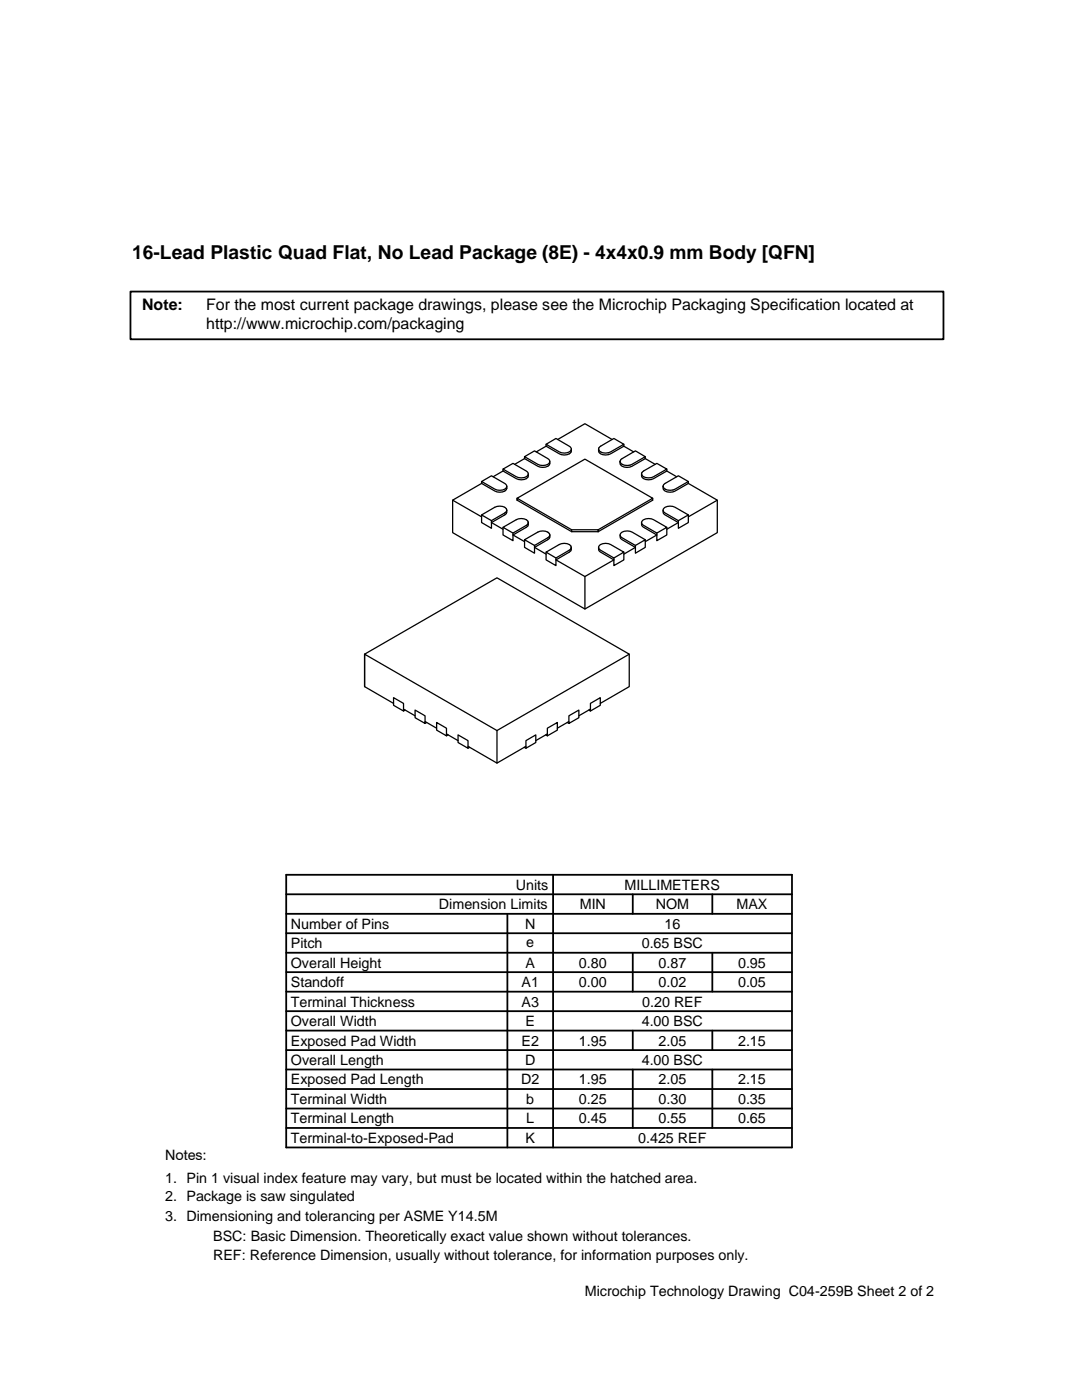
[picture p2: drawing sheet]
<svg xmlns="http://www.w3.org/2000/svg" width="216mm" height="279mm" viewBox="0 0 216 279" stroke-linecap="round" stroke-linejoin="round" font-family="sans-serif">
<defs><g id="words">
<text font-size="3.8" x="26.4" y="51.8">16-Lead Plastic Quad Flat, No Lead Package (8E) - 4x4x0.9 mm Body [QFN]</text>
<g font-size="3.2">
<text x="28.4" y="62">Note:</text>
<text x="41.1" y="62">For the most current package drawings, please see the Microchip Packaging Specification located at</text>
<text x="41.1" y="65.6">http://www.microchip.com/packaging</text>
</g>
<g font-size="2.9">
<text x="102.9" y="177.6">Units</text>
<text x="124.6" y="177.6">MILLIMETERS</text>
<text x="58" y="185.3">Number of Pins</text>
<text x="87.6" y="181.4">Dimension Limits</text>
<text x="104.8" y="185.3">N</text>
<text x="115.7" y="181.4">MIN</text>
<text x="130.9" y="181.5">NOM</text>
<text x="132.6" y="185.3">16</text>
<text x="147" y="181.4">MAX</text>
<text x="58" y="189.2">Pitch</text>
<text x="105" y="188.9">e</text>
<text x="128" y="189.2">0.65 BSC</text>
<text x="58" y="193.1">Overall Height</text>
<text x="58" y="197">Standoff</text>
<text x="104.1" y="197">A1</text>
<text x="104.8" y="193.1">A</text>
<text x="115.5" y="193.1">0.80</text>
<text x="115.5" y="197">0.00</text>
<text x="131.4" y="193.1">0.87</text>
<text x="131.4" y="197">0.02</text>
<text x="147.3" y="193.1">0.95</text>
<text x="147.3" y="197">0.05</text>
<text x="58" y="200.9">Terminal Thickness</text>
<text x="104.1" y="200.9">A3</text>
<text x="128.1" y="200.9">0.20 REF</text>
<text x="58" y="204.8">Overall Width</text>
<text x="58" y="208.7">Exposed Pad Width</text>
<text x="104.1" y="208.7">E2</text>
<text x="104.8" y="204.8">E</text>
<text x="115.5" y="208.7">1.95</text>
<text x="128" y="204.8">4.00 BSC</text>
<text x="131.4" y="208.7">2.05</text>
<text x="147.3" y="208.7">2.15</text>
<text x="58" y="212.5">Overall Length</text>
<text x="104.8" y="212.5">D</text>
<text x="128" y="212.5">4.00 BSC</text>
<text x="58" y="220.3">Terminal Width</text>
<text x="58" y="216.4">Exposed Pad Length</text>
<text x="104" y="216.4">D2</text>
<text x="105" y="220.3">b</text>
<text x="115.5" y="216.4">1.95</text>
<text x="115.5" y="220.3">0.25</text>
<text x="131.4" y="220.3">0.30</text>
<text x="131.4" y="216.4">2.05</text>
<text x="147.3" y="216.4">2.15</text>
<text x="147.3" y="220.3">0.35</text>
<text x="58" y="224.2">Terminal Length</text>
<text x="105" y="224.2">L</text>
<text x="115.5" y="224.2">0.45</text>
<text x="131.4" y="224.2">0.55</text>
<text x="147.3" y="224.2">0.65</text>
<text x="32.9" y="231.4">Notes:</text>
<text x="58" y="228.1">Terminal-to-Exposed-Pad</text>
<text x="104.8" y="228.1">K</text>
<text x="127.3" y="228.1">0.425 REF</text>
<text x="32.9" y="236">1. Pin 1 visual index feature may vary, but must be located within the hatched area.</text>
<text x="32.9" y="239.6">2. Package is saw singulated</text>
<text x="32.9" y="243.6">3. Dimensioning and tolerancing per ASME Y14.5M</text>
<text x="42.5" y="251.4">REF: Reference Dimension, usually without tolerance, for information purposes only.</text>
<text x="42.5" y="247.7">BSC: Basic Dimension. Theoretically exact value shown without tolerances.</text>
<text x="116.7" y="258.7">Microchip Technology Drawing C04-259B Sheet 2 of 2</text>
</g>
</g></defs>
<g fill="none" stroke="#000" stroke-width=".25">
<path d="M90.3 99.8v6.5l26.4 15.2 26.4-15.2v-6.5M96.1 96.5l-5.8 3.3 5.8 3.3M96.1 96.1l2-1.1 2.6 1.5a.6 .6 0 0 1 .4 .5 .6 .6 0 0 1-.4 .6 2.2 2.2 0 0 1-2 0zM96.1 96.1v.4l2.6 1.5a1.76 1.76 0 0 0 2.4-.4v-.6M100.4 94l-2 1.1M100.4 93.6l2-1.1 2.6 1.5a.61 .61 0 0 1 .4 .6 .61 .61 0 0 1-.4 .5 2.24 2.24 0 0 1-2 0zM100.4 93.6v.4l2.6 1.5a1.78 1.78 0 0 0 2.4-.4v-.5M103.2 99.4l13.5-7.8 13.5 7.8-10.8 6.3h-5.3zM103.2 99.4v.4l10.9 6.3h5.3l10.8-6.3v-.4M104.7 91.5l-2 1.2M104.7 91.1l2-1.1 2.6 1.5a.61 .61 0 0 1 .4 .6 .61 .61 0 0 1-.4 .6 2.24 2.24 0 0 1-2 0zM104.7 91.1v.4l2.6 1.5a1.8 1.8 0 0 0 2.4-.4v-.5"/>
<path d="M109 89l-2 1.2M109 88.7l1.9-1.2 2.7 1.5a.6 .6 0 0 1 .4 .6 .6 .6 0 0 1-.4 .6 2.2 2.2 0 0 1-2 0zM109 88.7v.3l2.6 1.6a1.8 1.8 0 0 0 2.4-.5v-.5M111.3 87.7l5.4-3.1 5.5 3.1M119.7 89.2l2.8-1.7 2 1.2-2.7 1.5a1.78 1.78 0 0 1-2.3-.4zM124 91.7l2.8-1.7 2 1.1-2.7 1.6a1.8 1.8 0 0 1-2.4-.5zM124.5 89l1.9 1.2M124.5 88.7v.3l-2.7 1.6a1.78 1.78 0 0 1-2.3-.5l-.1-.5M128.2 94.1l2.9-1.6 2 1.1-2.7 1.5a1.8 1.8 0 0 1-2.4-.4zM128.8 91.5l1.9 1.2M128.8 91.1v.4l-2.7 1.5a1.8 1.8 0 0 1-2.4-.4v-.5M132.5 96.6l2.9-1.6 2 1.1-2.7 1.5a1.78 1.78 0 0 1-2.4-.4z"/>
<path d="M133.1 94l1.9 1.1M133.1 93.6v.4l-2.7 1.5a1.8 1.8 0 0 1-2.4-.4v-.5M137.4 96.5l5.7 3.3-5.7 3.3M137.4 96.1v.4l-2.7 1.5a1.78 1.78 0 0 1-2.4-.4v-.6M96.1 102.8l2.6-1.6a1.78 1.78 0 0 1 2.4 .5l-.1 .4-.3 .3-2.6 1.5zM96.1 102.8v1.5l2 1.1v-1.5M100.4 105.2l2.6-1.5a1.8 1.8 0 0 1 2.4 .4l-.1 .5-.3 .3-2.6 1.5zM100.4 105.2v1.6l2 1.1v-1.5M101.1 101.8v.5l-.2 .3-2.8 1.7 2.3 1.3M104.7 107.7v1.5l2 1.2v-1.5M104.7 107.7l2.6-1.5a1.8 1.8 0 0 1 2.4 .4l-.2 .6-2.8 1.7zM105.4 104.3v.5l-.2 .3-2.8 1.7 2.3 1.3"/>
<path d="M109 110.2l2.6-1.5a1.78 1.78 0 0 1 2.4 .4l-.1 .4-.3 .3-2.7 1.6zM109 110.2v1.5l1.9 1.2v-1.5M109.7 106.8v.5l-.2 .3-2.8 1.6 2.3 1.4M114.1 105.7v.4M116.7 115.1v6.4M119.4 105.7v.4M119.4 109.2l.1 .6 .2 .3 2.8 1.6-5.8 3.4-5.8-3.4 2.8-1.6 .3-.3v-.6M119.7 108.8a2.04 2.04 0 0 1 2.1-.1l2.7 1.5-2 1.2-2.8-1.7-.3-.5zM123.7 106.8l.1 .5 .2 .3 2.8 1.6-2.3 1.4M124 106.3a2 2 0 0 1 2.1-.1l2.7 1.5-2 1.2-2.8-1.7-.3-.4zM124.5 110.2v1.5l-2 1.2v-1.5M128 104.3v.5l.2 .3 2.9 1.7-2.3 1.3"/>
<path d="M128.2 103.8a2.04 2.04 0 0 1 2.2-.1l2.7 1.5-2 1.2-2.9-1.7-.2-.4zM128.8 107.7v1.5l-2 1.2v-1.5M132.3 101.8v.5l.2 .3 2.9 1.7-2.3 1.3M132.5 101.4a2.04 2.04 0 0 1 2.2-.2l2.7 1.6-2 1.1-2.9-1.6-.2-.5zM133.1 105.2v1.6l-2 1.1v-1.5M137.4 102.8v1.5l-2 1.1v-1.5M72.7 137v-6.4l26.5 15.2M78.5 139.2l2 1.2v1.5l-2-1.1zM125.6 130.6v6.4l-5.8 3.4M78.5 140.4l-5.8-3.4v-6.4l26.5-15.3 26.4 15.3-26.4 15.2M80.5 141.5l2.3 1.4M80.8 141.7l-.3 .2"/>
<path d="M82.8 141.7l2 1.2v1.5l-2-1.2zM84.8 144l2.3 1.3M85.1 144.2l-.3 .2M87.1 144.2l2 1.1v1.6l-2-1.2zM89.1 146.5l2.3 1.3M89.4 146.7l-.3 .2M91.4 146.7l2 1.1v1.5l-2-1.1zM93.4 148.9l5.8 3.4 5.7-3.4M93.7 149.1l-.3 .2M99.2 145.8v6.5M104.6 149.1l.3 .2M104.9 147.8l2-1.1v1.5l-2 1.1z"/>
<path d="M108.9 146.7l.3 .2M109.2 146.5l-2.3 1.3M109.2 145.3l2-1.1v1.5l-2 1.2zM113.2 144.2l.3 .2M113.5 144l-2.3 1.3M113.5 142.9l2-1.2v1.5l-2 1.2zM117.5 141.7l.3 .2M117.8 141.5l-2.3 1.4M117.8 140.4l2-1.2v1.6l-2 1.1z"/>
</g>
<g fill="none" stroke="#000" stroke-width=".36">
<path d="M26 58.2h162.3v9.5h-162.3zM57.1 178.5h100.9M57.1 174.6h100.9v54.4h-100.9zM110.4 174.6v54.4M126.3 178.5v3.9M142.1 178.5v3.9M57.1 194h100.9M57.1 190.1h100.9M57.1 186.2h100.9M57.1 182.4h100.9M57.1 197.9h100.9M101.2 182.4v46.6"/>
<path d="M126.3 190.1v7.8M142.1 190.1v7.8M57.1 205.7h100.9M57.1 201.8h100.9M57.1 213.4h100.9M57.1 209.6h100.9M57.1 217.3h100.9M126.3 205.7v3.9M126.3 213.4v11.7M142.1 205.7v3.9M142.1 213.4v11.7M57.1 221.2h100.9"/>
<path d="M57.1 225.1h100.9"/>
</g>
<use href="#words"/>
</svg>
